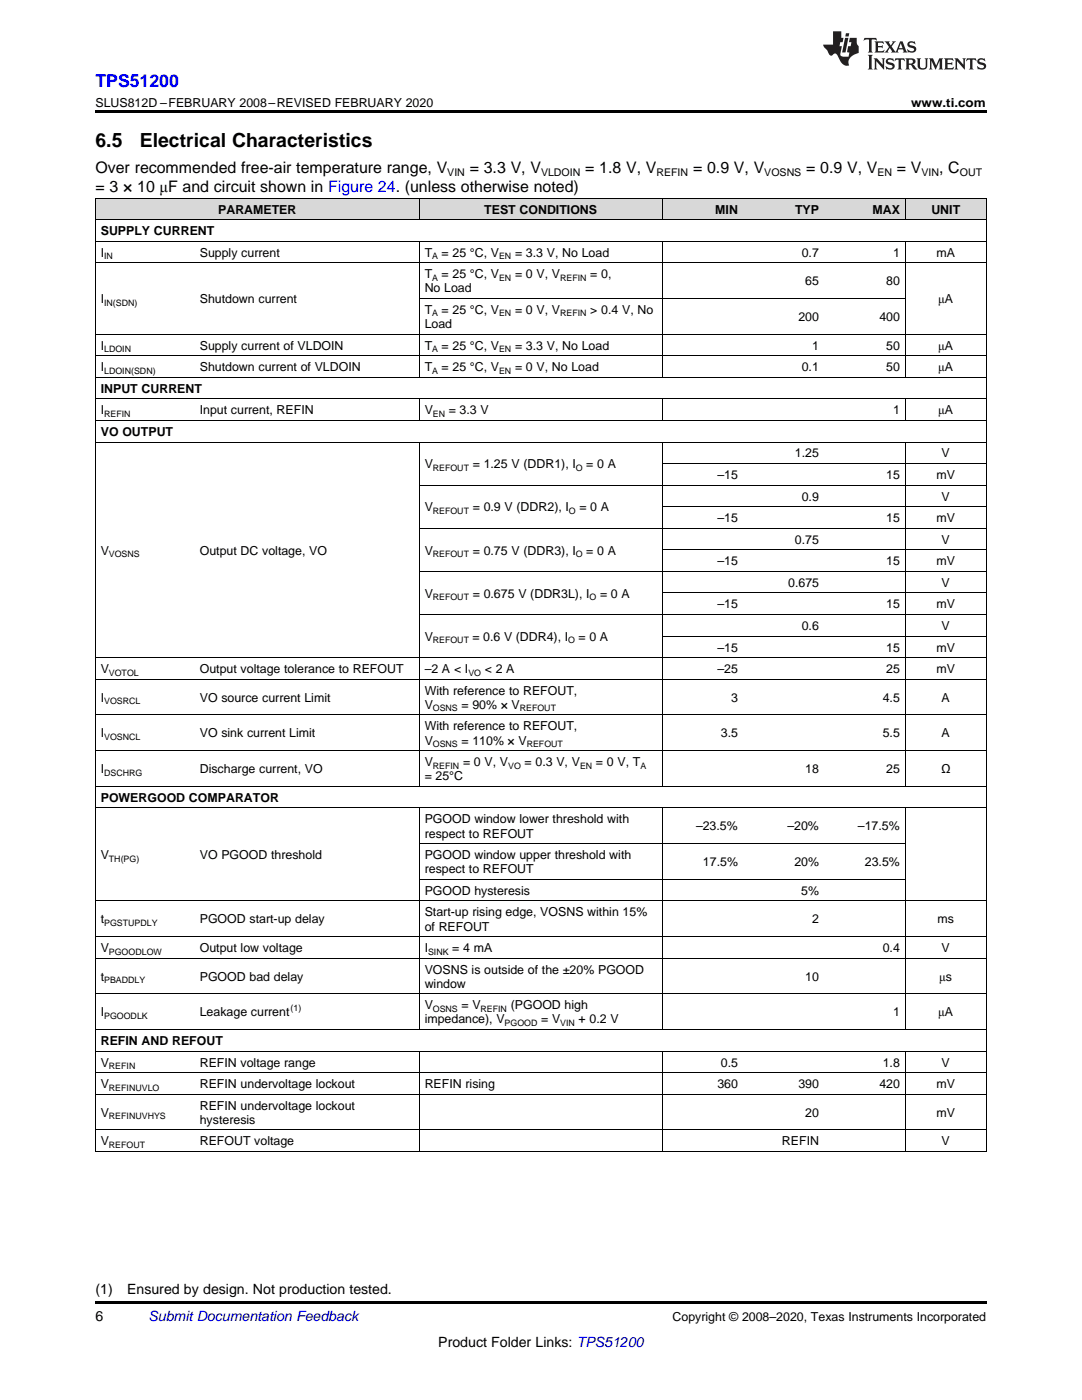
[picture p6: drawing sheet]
<svg xmlns="http://www.w3.org/2000/svg" width="216mm" height="279mm" viewBox="0 0 216 279" stroke-linecap="round" stroke-linejoin="round" font-family="sans-serif">
<defs><g id="words">
<g font-size="3.9">
<text x="19" y="29.3">6.5</text>
<text x="27.9" y="29.3">Electrical Characteristics</text>
</g>
<text font-size="3.5" fill="#00f" x="19" y="17.3">TPS51200</text>
<g font-size="3.2">
<text x="19" y="34.4">Over recommended free-air temperature range, V</text>
<text x="93.7" y="34.4">= 3.3 V, V</text>
<text x="116.8" y="34.4">= 1.8 V, V</text>
<text x="138.3" y="34.4">= 0.9 V, V</text>
<text x="160.9" y="34.4">= 0.9 V, V</text>
<text x="179" y="34.4">= V</text>
<text x="187.4" y="34.4">, C</text>
<text x="19" y="38.3">= 3 × 10 μF and circuit shown in Figure 24. (unless otherwise noted)</text>
</g>
<g font-size="2.8">
<text x="19" y="263.6">6</text>
<text x="19" y="258.2">(1)</text>
<text x="25.4" y="258.2">Ensured by design. Not production tested.</text>
<text x="87.5" y="268.9">Product Folder Links: TPS51200</text>
</g>
<text font-size="2.8" fill="#0000c8" x="29.6" y="263.6">Submit Documentation Feedback</text>
<g font-size="2.5">
<text x="19" y="21.4">SLUS812D –FEBRUARY 2008–REVISED FEBRUARY 2020</text>
<text x="181.8" y="21.4">www.ti.com</text>
<text x="20.1" y="46.9">SUPPLY CURRENT</text>
<text x="43.5" y="42.6">PARAMETER</text>
<text x="96.6" y="42.6">TEST CONDITIONS</text>
<text x="142.7" y="42.6">MIN</text>
<text x="158.6" y="42.6">TYP</text>
<text x="174.1" y="42.6">MAX</text>
<text x="185.8" y="42.6">UNIT</text>
<text x="20.1" y="51.2">I</text>
<text x="39.9" y="51.2">Supply current</text>
<text x="84.7" y="51.2">T</text>
<text x="88.1" y="51.2">= 25 °C, V</text>
<text x="102.8" y="51.2">= 3.3 V, No Load</text>
<text x="160" y="51.2">0.7</text>
<text x="178.2" y="51.2">1</text>
<text x="186.9" y="51.2">mA</text>
<text x="84.7" y="55.5">T</text>
<text x="84.7" y="58.3">No Load</text>
<text x="88.1" y="55.5">= 25 °C, V</text>
<text x="102.8" y="55.5">= 0 V, V</text>
<text x="117.8" y="55.5">= 0,</text>
<text x="160.7" y="56.9">65</text>
<text x="176.8" y="56.9">80</text>
<text x="20.1" y="60.5">I</text>
<text x="39.9" y="60.5">Shutdown current</text>
<text x="84.7" y="62.7">T</text>
<text x="84.7" y="65.5">Load</text>
<text x="88.1" y="62.7">= 25 °C, V</text>
<text x="102.8" y="62.7">= 0 V, V</text>
<text x="117.8" y="62.7">&gt; 0.4 V, No</text>
<text x="159.3" y="64.1">200</text>
<text x="175.5" y="64.1">400</text>
<text x="187.2" y="60.5">μA</text>
<text x="20.1" y="69.8">I</text>
<text x="39.9" y="69.8">Supply current of VLDOIN</text>
<text x="84.7" y="69.8">T</text>
<text x="88.1" y="69.8">= 25 °C, V</text>
<text x="102.8" y="69.8">= 3.3 V, No Load</text>
<text x="162.1" y="69.8">1</text>
<text x="176.8" y="69.8">50</text>
<text x="187.2" y="69.8">μA</text>
<text x="20.1" y="74.1">I</text>
<text x="39.9" y="74.1">Shutdown current of VLDOIN</text>
<text x="84.7" y="74.1">T</text>
<text x="88.1" y="74.1">= 25 °C, V</text>
<text x="102.8" y="74.1">= 0 V, No Load</text>
<text x="160" y="74.1">0.1</text>
<text x="176.8" y="74.1">50</text>
<text x="187.2" y="74.1">μA</text>
<text x="20.1" y="78.4">INPUT CURRENT</text>
<text x="20.1" y="82.7">I</text>
<text x="39.9" y="82.7">Input current, REFIN</text>
<text x="84.7" y="82.7">V</text>
<text x="89.5" y="82.7">= 3.3 V</text>
<text x="178.2" y="82.7">1</text>
<text x="187.2" y="82.7">μA</text>
<text x="20.1" y="87">VO OUTPUT</text>
<text x="84.7" y="93.5">V</text>
<text x="94.3" y="93.5">= 1.25 V (DDR1), I</text>
<text x="117" y="93.5">= 0 A</text>
<text x="143.2" y="95.6">–15</text>
<text x="158.6" y="91.3">1.25</text>
<text x="176.8" y="95.6">15</text>
<text x="186.9" y="95.6">mV</text>
<text x="187.9" y="91.3">V</text>
<text x="160" y="99.9">0.9</text>
<text x="187.9" y="99.9">V</text>
<text x="84.7" y="102.1">V</text>
<text x="94.3" y="102.1">= 0.9 V (DDR2), I</text>
<text x="115.6" y="102.1">= 0 A</text>
<text x="143.2" y="104.2">–15</text>
<text x="176.8" y="104.2">15</text>
<text x="186.9" y="104.2">mV</text>
<text x="20.1" y="110.7">V</text>
<text x="39.9" y="110.7">Output DC voltage, VO</text>
<text x="84.7" y="110.7">V</text>
<text x="94.3" y="110.7">= 0.75 V (DDR3), I</text>
<text x="117" y="110.7">= 0 A</text>
<text x="143.2" y="112.8">–15</text>
<text x="158.6" y="108.5">0.75</text>
<text x="176.8" y="112.8">15</text>
<text x="186.9" y="112.8">mV</text>
<text x="187.9" y="108.5">V</text>
<text x="84.7" y="119.3">V</text>
<text x="94.3" y="119.3">= 0.675 V (DDR3L), I</text>
<text x="119.7" y="119.3">= 0 A</text>
<text x="157.3" y="117.1">0.675</text>
<text x="187.9" y="117.1">V</text>
<text x="143.2" y="121.4">–15</text>
<text x="160" y="125.7">0.6</text>
<text x="176.8" y="121.4">15</text>
<text x="186.9" y="121.4">mV</text>
<text x="187.9" y="125.7">V</text>
<text x="84.7" y="127.9">V</text>
<text x="94.3" y="127.9">= 0.6 V (DDR4), I</text>
<text x="115.4" y="127.9">= 0 A</text>
<text x="143.2" y="130">–15</text>
<text x="176.8" y="130">15</text>
<text x="186.9" y="130">mV</text>
<text x="20.1" y="134.3">V</text>
<text x="39.9" y="134.3">Output voltage tolerance to REFOUT</text>
<text x="84.7" y="134.3">–2 A &lt; I</text>
<text x="96.7" y="134.3">&lt; 2 A</text>
<text x="143.2" y="134.3">–25</text>
<text x="176.8" y="134.3">25</text>
<text x="186.9" y="134.3">mV</text>
<text x="20.1" y="140.1">I</text>
<text x="39.9" y="140.1">VO source current Limit</text>
<text x="84.7" y="138.6">With reference to REFOUT,</text>
<text x="84.7" y="141.5">V</text>
<text x="92.1" y="141.5">= 90% × V</text>
<text x="145.9" y="140.1">3</text>
<text x="176.1" y="140.1">4.5</text>
<text x="187.9" y="140.1">A</text>
<text x="20.1" y="147.2">I</text>
<text x="39.9" y="147.2">VO sink current Limit</text>
<text x="84.7" y="145.8">With reference to REFOUT,</text>
<text x="84.7" y="148.6">V</text>
<text x="92.1" y="148.6">= 110% × V</text>
<text x="143.8" y="147.2">3.5</text>
<text x="176.1" y="147.2">5.5</text>
<text x="187.9" y="147.2">A</text>
<text x="20.1" y="154.3">I</text>
<text x="39.9" y="154.3">Discharge current, VO</text>
<text x="84.7" y="152.9">V</text>
<text x="84.7" y="155.7">= 25°C</text>
<text x="92.4" y="152.9">= 0 V, V</text>
<text x="104.7" y="152.9">= 0.3 V, V</text>
<text x="118.9" y="152.9">= 0 V, T</text>
<text x="160.7" y="154.3">18</text>
<text x="176.8" y="154.3">25</text>
<text x="187.8" y="154.3">Ω</text>
<text x="20.1" y="160">POWERGOOD COMPARATOR</text>
<text x="84.7" y="164.3">PGOOD window lower threshold with</text>
<text x="84.7" y="167.1">respect to REFOUT</text>
<text x="138.9" y="165.7">–23.5%</text>
<text x="157.1" y="165.7">–20%</text>
<text x="171.2" y="165.7">–17.5%</text>
<text x="20.1" y="171.4">V</text>
<text x="39.9" y="171.4">VO PGOOD threshold</text>
<text x="84.7" y="171.4">PGOOD window upper threshold with</text>
<text x="140.3" y="172.9">17.5%</text>
<text x="158.5" y="172.9">20%</text>
<text x="172.6" y="172.9">23.5%</text>
<text x="84.7" y="174.3">respect to REFOUT</text>
<text x="84.7" y="178.6">PGOOD hysteresis</text>
<text x="159.9" y="178.6">5%</text>
<text x="20.1" y="184.3">t</text>
<text x="39.9" y="184.3">PGOOD start-up delay</text>
<text x="84.7" y="182.9">Start-up rising edge, VOSNS within 15%</text>
<text x="84.7" y="185.7">of REFOUT</text>
<text x="162.1" y="184.3">2</text>
<text x="187.1" y="184.3">ms</text>
<text x="20.1" y="190">V</text>
<text x="39.9" y="190">Output low voltage</text>
<text x="84.7" y="190">I</text>
<text x="90.2" y="190">= 4 mA</text>
<text x="176.1" y="190">0.4</text>
<text x="187.9" y="190">V</text>
<text x="20.1" y="195.7">t</text>
<text x="39.9" y="195.7">PGOOD bad delay</text>
<text x="84.7" y="194.3">VOSNS is outside of the ±20% PGOOD</text>
<text x="84.7" y="197.1">window</text>
<text x="160.7" y="195.7">10</text>
<text x="187.4" y="195.7">μs</text>
<text x="20.1" y="202.8">I</text>
<text x="39.9" y="202.8">Leakage current</text>
<text x="84.7" y="201.4">V</text>
<text x="92.1" y="201.4">= V</text>
<text x="101.9" y="201.4">(PGOOD high</text>
<text x="178.2" y="202.8">1</text>
<text x="187.2" y="202.8">μA</text>
<text x="20.1" y="208.6">REFIN AND REFOUT</text>
<text x="84.7" y="204.3">impedance), V</text>
<text x="108" y="204.3">= V</text>
<text x="115.5" y="204.3">+ 0.2 V</text>
<text x="20.1" y="212.9">V</text>
<text x="39.9" y="212.9">REFIN voltage range</text>
<text x="143.8" y="212.9">0.5</text>
<text x="176.1" y="212.9">1.8</text>
<text x="187.9" y="212.9">V</text>
<text x="20.1" y="217.2">V</text>
<text x="39.9" y="217.2">REFIN undervoltage lockout</text>
<text x="39.9" y="221.5">REFIN undervoltage lockout</text>
<text x="84.7" y="217.2">REFIN rising</text>
<text x="143.2" y="217.2">360</text>
<text x="159.3" y="217.2">390</text>
<text x="175.5" y="217.2">420</text>
<text x="186.9" y="217.2">mV</text>
<text x="20.1" y="222.9">V</text>
<text x="39.9" y="224.3">hysteresis</text>
<text x="160.7" y="222.9">20</text>
<text x="186.9" y="222.9">mV</text>
<text x="20.1" y="228.6">V</text>
<text x="39.9" y="228.6">REFOUT voltage</text>
<text x="156" y="228.6">REFIN</text>
<text x="187.9" y="228.6">V</text>
<text x="134.2" y="263.6">Copyright © 2008–2020, Texas Instruments Incorporated</text>
</g>
<g font-size="2.1">
<text x="89.3" y="35.1">VIN</text>
<text x="108" y="35.1">VLDOIN</text>
<text x="131" y="35.1">REFIN</text>
<text x="152.5" y="35.1">VOSNS</text>
<text x="175.1" y="35.1">EN</text>
<text x="183.9" y="35.1">VIN</text>
<text x="191.5" y="35.1">OUT</text>
</g>
<g font-size="1.8">
<text x="20.8" y="51.7">IN</text>
<text x="86.2" y="51.7">A</text>
<text x="99.6" y="51.7">EN</text>
<text x="86.2" y="56">A</text>
<text x="99.6" y="56">EN</text>
<text x="111.8" y="56">REFIN</text>
<text x="20.8" y="61">IN(SDN)</text>
<text x="86.2" y="63.1">A</text>
<text x="99.6" y="63.1">EN</text>
<text x="111.8" y="63.1">REFIN</text>
<text x="20.8" y="70.3">LDOIN</text>
<text x="86.2" y="70.3">A</text>
<text x="99.6" y="70.3">EN</text>
<text x="20.8" y="74.6">LDOIN(SDN)</text>
<text x="86.2" y="74.6">A</text>
<text x="99.6" y="74.6">EN</text>
<text x="20.8" y="83.2">REFIN</text>
<text x="86.4" y="83.2">EN</text>
<text x="86.4" y="93.9">REFOUT</text>
<text x="114.9" y="93.9">O</text>
<text x="86.4" y="102.6">REFOUT</text>
<text x="113.5" y="102.6">O</text>
<text x="21.7" y="111.2">VOSNS</text>
<text x="86.4" y="111.2">REFOUT</text>
<text x="114.9" y="111.2">O</text>
<text x="86.4" y="119.8">REFOUT</text>
<text x="117.7" y="119.8">O</text>
<text x="86.4" y="128.4">REFOUT</text>
<text x="113.3" y="128.4">O</text>
<text x="21.7" y="134.8">VOTOL</text>
<text x="93.5" y="134.8">VO</text>
<text x="20.8" y="140.5">VOSRCL</text>
<text x="86.4" y="142">OSNS</text>
<text x="103.7" y="142">REFOUT</text>
<text x="20.8" y="147.7">VOSNCL</text>
<text x="86.4" y="149.1">OSNS</text>
<text x="105.1" y="149.1">REFOUT</text>
<text x="20.8" y="154.8">DSCHRG</text>
<text x="86.4" y="153.4">REFIN</text>
<text x="101.4" y="153.4">VO</text>
<text x="115.7" y="153.4">EN</text>
<text x="127.8" y="153.4">A</text>
<text x="21.7" y="171.9">TH(PG)</text>
<text x="20.8" y="184.8">PGSTUPDLY</text>
<text x="21.7" y="190.5">PGOODLOW</text>
<text x="85.4" y="190.5">SINK</text>
<text x="20.8" y="196.2">PBADDLY</text>
<text x="20.8" y="203.3">PGOODLK</text>
<text x="58" y="201.9">(1)</text>
<text x="86.4" y="201.9">OSNS</text>
<text x="95.9" y="201.9">REFIN</text>
<text x="100.7" y="204.8">PGOOD</text>
<text x="111.8" y="204.8">VIN</text>
<text x="21.7" y="213.4">REFIN</text>
<text x="21.7" y="217.7">REFINUVLO</text>
<text x="21.7" y="223.4">REFINUVHYS</text>
<text x="21.7" y="229.1">REFOUT</text>
</g>
</g></defs>
<g fill="#d8d8d8">
<path d="M19 39.6h19.8v4.3h-19.8z"/>
<path d="M38.8 39.6h44.9v4.3h-44.9z"/>
<path d="M83.7 39.6h48.5v4.3h-48.5z"/>
<path d="M132.2 39.6h16.1v4.3h-16.1z"/>
<path d="M148.3 39.6h16.2v4.3h-16.2z"/>
<path d="M164.5 39.6h16.2v4.3h-16.2z"/>
<path d="M180.7 39.6h16.1v4.3h-16.1z"/>
</g>
<path d="M19 22h177.8v.5h-177.8zM19 259.7h177.8v.5h-177.8z" fill="#000"/>
<g fill="none" stroke="#000" stroke-width=".2">
<path d="M19 39.5h177.8M19.1 39.5v190.4M83.6 39.5v4.4M132.1 39.5v4.4M180.6 39.5v4.4M196.8 39.5v190.4M19 52.4h177.8M19 48.1h177.8M19 43.8h177.8M83.6 48.2v27.2M83.7 59.6h97M132.1 48.2v27.2"/>
<path d="M180.6 48.2v27.2M19 79.6h177.8M19 75.3h177.8M19 71h177.8M19 66.7h177.8M83.6 79.6v4.4M132.1 79.6v4.4M180.6 79.6v4.4M19 88.2h177.8M19 83.9h177.8M83.6 88.2v68.8M83.7 96.8h113.1"/>
<path d="M132.1 88.2v68.8M132.2 92.5h64.6M180.6 88.2v68.8M83.7 114h113.1M83.7 105.4h113.1M132.2 118.3h64.6M132.2 109.7h64.6M132.2 101.1h64.6M19 135.6h177.8M19 131.3h177.8M83.7 122.6h113.1M132.2 126.9h64.6"/>
<path d="M19 156.9h177.8M19 149.8h177.8M19 142.7h177.8M19 179.8h177.8M19 161.2h177.8M83.6 161.3v44.2M83.7 175.5h97M83.7 168.4h97M132.1 161.3v44.2M180.6 161.3v44.2M19 198.3h177.8M19 191.2h177.8"/>
<path d="M19 186.9h177.8M19 218.4h177.8M19 214.1h177.8M19 209.8h177.8M19 205.5h177.8M83.6 209.8v20.1M132.1 209.8v20.1M180.6 209.8v20.1M19 229.8h177.8M19 225.5h177.8"/>
</g>
<g fill="#231f20">
<path d="M172.5 7.6l-.1 .5 .4-.2h.6v.1v2.1l-.2 .4h.9l-.2-.4v-2.1l.1-.1h.5l.5 .2-.2-.5zM174.5 8.3l.2 .3v1.5l-.2 .4h1.8l.2-.6a1.04 1.04 0 0 1-1.3 .2v-.7h.6l.3 .2v-.6l-.3 .2h-.6v-.6l.8-.1 .4 .3-.2-.5zM176.5 8.3l.9 1.1-.9 1.1h.8l-.2-.2 .4-.7 .5 .7-.2 .2h1.5l-.2-.2 .2-.4h.9l.1 .4-.2 .2h1l-.3-.3-.7-1.9h-.5l-.9 2-.8-1 .9-1h-.8l.1 .3-.4 .5-.3-.6 .1-.2zM179.7 8.6l.4 1h-.7zM181.3 8.4a.63 .63 0 0 0-.2 .7 .63 .63 0 0 0 .6 .4l.6 .2 .1 .2a.75 .75 0 0 1-.7 .4 .75 .75 0 0 1-.6-.5l.1 .7 .1-.1a1.11 1.11 0 0 0 1.5-.6 1.13 1.13 0 0 0-1.2-.8l-.1-.4a1.04 1.04 0 0 1 1.2 .2l-.2-.5-.2 .1-.4-.2zM173.2 10.9l.2 .4v2.2l-.2 .4h1l-.3-.4v-2.2l.3-.4zM174.3 11.6l.3 .4v1.5l-.3 .4h.8l-.2-.4v-1.3l1.5 1.7v-1.9l.2-.4h-.7l.2 .4v.9l-1.1-1.3zM177 11.8a.62 .62 0 0 0-.2 .7 .62 .62 0 0 0 .6 .4l.6 .1 .1 .3a.76 .76 0 0 1-.7 .3 .76 .76 0 0 1-.7-.4l.2 .7 .1-.1a1.11 1.11 0 0 0 1.5-.6 1.13 1.13 0 0 0-1.2-.8l-.1-.4a1.04 1.04 0 0 1 1.2 .2l-.2-.6-.2 .1-.5-.1zM178.7 11.6l-.2 .6a.61 .61 0 0 1 .8-.3v1.6l-.2 .4h.9l-.2-.4v-1.6a.63 .63 0 0 1 .7 .3l-.1-.6zM180.6 11.6l.3 .4v1.5l-.3 .4h1l-.2-.2-.1-.8 .6 .2a.76 .76 0 0 0 1.2 .7l-1-1a.58 .58 0 0 0 .6-.5 .58 .58 0 0 0-.5-.6zM181.4 11.9h.1a.45 .45 0 0 1 .5 .1 .45 .45 0 0 1 .1 .5l-.8 .2zM182.9 11.6l.2 .2a2.17 2.17 0 0 0 .3 1.9 .99 .99 0 0 0 1.6-.6v-1.1l.2-.4h-.7l.2 .2a1.92 1.92 0 0 1-.2 1.8 .6 .6 0 0 1-.9-.5v-1.1l.2-.4zM185.4 11.6l.2 .4v1.5l-.2 .4h.7l-.2-.4v-1.4l.8 1.8 .8-1.8v1.4l-.2 .4h.9l-.2-.4v-1.5l.2-.4h-.8l-.6 1.5-.6-1.5zM188.4 11.6l.2 .4v1.5l-.2 .4h1.8l.1-.6a1.04 1.04 0 0 1-1.2 .1v-.6h.5l.4 .2v-.6l-.4 .2h-.5v-.7h.8l.3 .3-.1-.6zM190.5 11.6l.2 .4v1.5l-.2 .4h.7l-.2-.4v-1.3l1.5 1.7v-1.9l.2-.4h-.7l.2 .4v.9l-1.1-1.3zM192.9 11.6l-.1 .6a.61 .61 0 0 1 .7-.3l.1 1.6-.3 .4h1l-.3-.4 .1-1.6a.63 .63 0 0 1 .7 .3l-.1-.6zM195.2 11.8a.62 .62 0 0 0-.2 .7 .62 .62 0 0 0 .6 .4l.6 .1 .1 .3a.76 .76 0 0 1-.7 .3 .76 .76 0 0 1-.6-.4l.1 .7 .1-.1a1.11 1.11 0 0 0 1.6-.6 1.13 1.13 0 0 0-1.3-.8l-.1-.4a1.04 1.04 0 0 1 1.2 .2l-.1-.6-.2 .1-.5-.1z"/>
<path d="M166.2 6.3v2.6h-1.9v.4l.8 .9a.91 .91 0 0 0 1 .8 .56 .56 0 0 1 .5-.3 .56 .56 0 0 1 .5 .3l.4 .8a1.53 1.53 0 0 0 1.9 1.2 1.54 1.54 0 0 1 1-2.1l.9-.3v-1.4a1.52 1.52 0 0 1-.4-1.6h-1.3l-.2 .8h.5l-.2 .8h-.5l-.1 1v.2l.4 .1-.2 .8a1.93 1.93 0 0 1-1.6-.3l.3-1.8h-.5l.2-.8h.4l.2-.8h-.4v-1.3zM168.6 7.6l-.6 2.9h.7l.6-2.9zM168.8 6.6l-.1 .7h.6l.2-.7z"/>
</g>
<use href="#words"/>
</svg>
